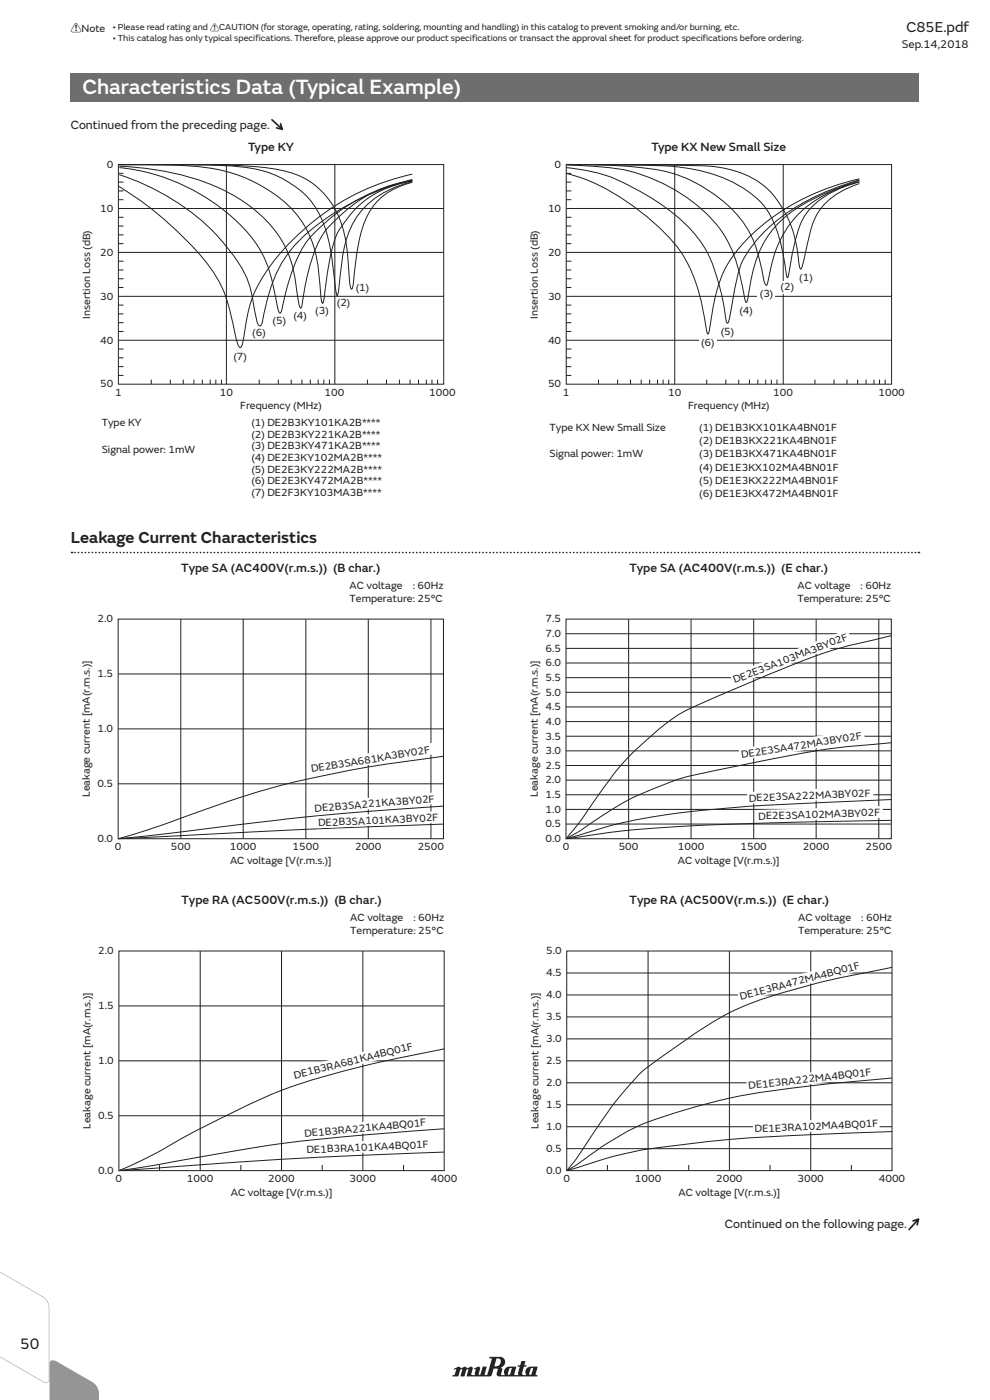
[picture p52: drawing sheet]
<svg xmlns="http://www.w3.org/2000/svg" width="210mm" height="297mm" viewBox="0 0 210 297" stroke-linecap="round" stroke-linejoin="round" font-family="sans-serif">
<defs><g id="words">
<text font-size="4.6" fill="#fff" x="17.5" y="20">Characteristics Data (Typical Example)</text>
<text font-size="3.5" fill="#231f20" x="15" y="115.2">Leakage Current Characteristics</text>
<text font-size="3.4" fill="#231f20" x="4.3" y="286.1">50</text>
<text font-size="3.2" fill="#231f20" x="192.3" y="6.7">C85E.pdf</text>
<g font-size="2.6" fill="#231f20">
<text x="15" y="27.4">Continued from the preceding page.</text>
<text x="52.6" y="32.1">Type KY</text>
<text x="138.2" y="32.1">Type KX New Small Size</text>
<text x="38.4" y="121.4">Type SA (AC400V(r.m.s.)) (B char.)</text>
<text x="133.5" y="121.4">Type SA (AC400V(r.m.s.)) (E char.)</text>
<text x="38.5" y="191.8">Type RA (AC500V(r.m.s.)) (B char.)</text>
<text x="133.5" y="191.8">Type RA (AC500V(r.m.s.)) (E char.)</text>
<text x="153.8" y="260.6">Continued on the following page.</text>
</g>
<text font-size="2.5" fill="#231f20" x="191.3" y="10.3">Sep.14,2018</text>
<g font-size="2.3" fill="#231f20">
<text x="15" y="6.9">!Note</text>
<text x="22.7" y="35.6">0</text>
<text x="117.7" y="35.6">0</text>
<text x="21.2" y="44.9">10</text>
<text x="116.2" y="44.9">10</text>
<text x="21.2" y="54.3">20</text>
<text x="116.2" y="54.3">20</text>
<text x="169.6" y="59.5">(1)</text>
<text x="21.2" y="63.6">30</text>
<text x="71.5" y="65">(2)</text>
<text x="75.5" y="61.7">(1)</text>
<text x="116.2" y="63.6">30</text>
<text x="161.2" y="63">(3)</text>
<text x="165.6" y="61.5">(2)</text>
<text x="19.1" y="67.6" transform="rotate(-90 19.1 67.6)">Insertion Loss (dB)</text>
<text x="53.5" y="71.3">(6)</text>
<text x="57.8" y="68.8">(5)</text>
<text x="62.3" y="67.7">(4)</text>
<text x="66.9" y="66.7">(3)</text>
<text x="114.1" y="67.6" transform="rotate(-90 114.1 67.6)">Insertion Loss (dB)</text>
<text x="152.9" y="71">(5)</text>
<text x="156.9" y="66.6">(4)</text>
<text x="21.2" y="72.9">40</text>
<text x="49.5" y="76.4">(7)</text>
<text x="116.2" y="72.9">40</text>
<text x="148.7" y="73.3">(6)</text>
<text x="21.2" y="82.2">50</text>
<text x="24.4" y="84">1</text>
<text x="46.6" y="84">10</text>
<text x="68.8" y="84">100</text>
<text x="91" y="84">1000</text>
<text x="116.2" y="82.2">50</text>
<text x="119.4" y="84">1</text>
<text x="141.7" y="84">10</text>
<text x="164" y="84">100</text>
<text x="186.3" y="84">1000</text>
<text x="51" y="86.8">Frequency (MHz)</text>
<text x="146" y="86.8">Frequency (MHz)</text>
<text x="21.6" y="90.4">Type KY</text>
<text x="53.3" y="90.4">(1) DE2B3KY101KA2B****</text>
<text x="53.3" y="92.9">(2) DE2B3KY221KA2B****</text>
<text x="53.3" y="95.3">(3) DE2B3KY471KA2B****</text>
<text x="116.6" y="91.4">Type KX New Small Size</text>
<text x="148.3" y="91.4">(1) DE1B3KX101KA4BN01F</text>
<text x="148.3" y="94.2">(2) DE1B3KX221KA4BN01F</text>
<text x="21.6" y="96">Signal power: 1mW</text>
<text x="53.3" y="97.8">(4) DE2E3KY102MA2B****</text>
<text x="53.3" y="100.3">(5) DE2E3KY222MA2B****</text>
<text x="116.6" y="97">Signal power: 1mW</text>
<text x="148.3" y="97">(3) DE1B3KX471KA4BN01F</text>
<text x="148.3" y="99.9">(4) DE1E3KX102MA4BN01F</text>
<text x="53.3" y="102.7">(6) DE2E3KY472MA2B****</text>
<text x="53.3" y="105.2">(7) DE2F3KY103MA3B****</text>
<text x="148.3" y="102.7">(5) DE1E3KX222MA4BN01F</text>
<text x="148.3" y="105.5">(6) DE1E3KX472MA4BN01F</text>
<text x="74.1" y="124.9">AC voltage</text>
<text x="87.5" y="124.9">: 60Hz</text>
<text x="169.1" y="124.9">AC voltage</text>
<text x="182.5" y="124.9">: 60Hz</text>
<text x="74.1" y="127.6">Temperature: 25°C</text>
<text x="169.1" y="127.6">Temperature: 25°C</text>
<text x="20.7" y="132">2.0</text>
<text x="115.7" y="135.2">7.0</text>
<text x="115.7" y="132">7.5</text>
<text x="20.7" y="143.7">1.5</text>
<text x="115.7" y="138.3">6.5</text>
<text x="115.7" y="141.4">6.0</text>
<text x="115.7" y="144.5">5.5</text>
<text x="115.7" y="147.6">5.0</text>
<text x="155.9" y="145" transform="rotate(-21 155.9 145)">DE2E3SA103MA3BY02F</text>
<text x="20.7" y="155.3">1.0</text>
<text x="115.7" y="150.7">4.5</text>
<text x="115.7" y="153.8">4.0</text>
<text x="115.7" y="156.9">3.5</text>
<text x="115.7" y="160">3.0</text>
<text x="157.4" y="160.8" transform="rotate(-9 157.4 160.8)">DE2E3SA472MA3BY02F</text>
<text x="20.7" y="167">0.5</text>
<text x="66.2" y="163.9" transform="rotate(-9 66.2 163.9)">DE2B3SA681KA3BY02F</text>
<text x="115.7" y="163.1">2.5</text>
<text x="115.7" y="166.2">2.0</text>
<text x="19.1" y="169.1" transform="rotate(-90 19.1 169.1)">Leakage current [mA(r.m.s.)]</text>
<text x="66.8" y="172.2" transform="rotate(-5 66.8 172.2)">DE2B3SA221KA3BY02F</text>
<text x="114.1" y="169.1" transform="rotate(-90 114.1 169.1)">Leakage current [mA(r.m.s.)]</text>
<text x="115.7" y="169.3">1.5</text>
<text x="115.7" y="172.4">1.0</text>
<text x="158.9" y="170.1" transform="rotate(-2 158.9 170.1)">DE2E3SA222MA3BY02F</text>
<text x="160.9" y="173.9" transform="rotate(-2 160.9 173.9)">DE2E3SA102MA3BY02F</text>
<text x="20.7" y="178.6">0.0</text>
<text x="67.5" y="175.3" transform="rotate(-3 67.5 175.3)">DE2B3SA101KA3BY02F</text>
<text x="115.7" y="178.6">0.0</text>
<text x="115.7" y="175.5">0.5</text>
<text x="24.4" y="180.4">0</text>
<text x="36.2" y="180.4">500</text>
<text x="48.8" y="180.4">1000</text>
<text x="48.8" y="183.2">AC voltage [V(r.m.s.)]</text>
<text x="62.1" y="180.4">1500</text>
<text x="75.3" y="180.4">2000</text>
<text x="88.6" y="180.4">2500</text>
<text x="119.4" y="180.4">0</text>
<text x="131.2" y="180.4">500</text>
<text x="143.8" y="180.4">1000</text>
<text x="143.8" y="183.2">AC voltage [V(r.m.s.)]</text>
<text x="157.1" y="180.4">1500</text>
<text x="170.3" y="180.4">2000</text>
<text x="183.6" y="180.4">2500</text>
<text x="74.3" y="195.5">AC voltage</text>
<text x="87.7" y="195.5">: 60Hz</text>
<text x="169.3" y="195.5">AC voltage</text>
<text x="182.7" y="195.5">: 60Hz</text>
<text x="20.9" y="202.5">2.0</text>
<text x="74.3" y="198.2">Temperature: 25°C</text>
<text x="115.9" y="202.5">5.0</text>
<text x="169.3" y="198.2">Temperature: 25°C</text>
<text x="115.9" y="207.1">4.5</text>
<text x="20.9" y="214.1">1.5</text>
<text x="115.9" y="211.8">4.0</text>
<text x="157.1" y="212.1" transform="rotate(-15 157.1 212.1)">DE1E3RA472MA4BQ01F</text>
<text x="115.9" y="221.1">3.0</text>
<text x="115.9" y="216.4">3.5</text>
<text x="20.9" y="225.7">1.0</text>
<text x="115.9" y="225.8">2.5</text>
<text x="62.6" y="228.8" transform="rotate(-14 62.6 228.8)">DE1B3RA681KA4BQ01F</text>
<text x="115.9" y="230.4">2.0</text>
<text x="158.9" y="231.1" transform="rotate(-7 158.9 231.1)">DE1E3RA222MA4BQ01F</text>
<text x="19.2" y="239.5" transform="rotate(-90 19.2 239.5)">Leakage current [mA(r.m.s.)]</text>
<text x="20.9" y="237.4">0.5</text>
<text x="114.2" y="239.5" transform="rotate(-90 114.2 239.5)">Leakage current [mA(r.m.s.)]</text>
<text x="115.9" y="239.7">1.0</text>
<text x="115.9" y="235.1">1.5</text>
<text x="64.7" y="241.2" transform="rotate(-5 64.7 241.2)">DE1B3RA221KA4BQ01F</text>
<text x="65.1" y="244.7" transform="rotate(-3 65.1 244.7)">DE1B3RA101KA4BQ01F</text>
<text x="115.9" y="244.4">0.5</text>
<text x="160.1" y="240.2" transform="rotate(-3 160.1 240.2)">DE1E3RA102MA4BQ01F</text>
<text x="20.9" y="249">0.0</text>
<text x="24.5" y="250.8">0</text>
<text x="39.7" y="250.8">1000</text>
<text x="56.9" y="250.8">2000</text>
<text x="74.2" y="250.8">3000</text>
<text x="91.4" y="250.8">4000</text>
<text x="115.9" y="249">0.0</text>
<text x="119.5" y="250.8">0</text>
<text x="134.7" y="250.8">1000</text>
<text x="151.9" y="250.8">2000</text>
<text x="169.2" y="250.8">3000</text>
<text x="186.4" y="250.8">4000</text>
<text x="48.9" y="253.6">AC voltage [V(r.m.s.)]</text>
<text x="143.9" y="253.6">AC voltage [V(r.m.s.)]</text>
</g>
<g font-size="1.9" fill="#231f20">
<text x="23.9" y="6.5">• Please read rating and !CAUTION (for storage, operating, rating, soldering, mounting and handling) in this catalog to prevent smoking and/or burning, etc.</text>
<text x="23.9" y="8.8">• This catalog has only typical specifications. Therefore, please approve our product specifications or transact the approval sheet for product specifications before ordering.</text>
</g>
</g></defs>
<path d="M15 15.5h180v6h-180z" fill="#6d6e70"/>
<g fill="none" stroke="#231f20" stroke-width=".21">
<path d="M25.1 36.8h1.1M25.1 38.6h1.1M25.1 34.9h69v46.6h-69zM25.3 37.1a47.1 47.1 0 0 1 26.2 20.1 23.1 23.1 0 0 1 2.5 8.4 8.5 8.5 0 0 0 .9 3.4l.2 .1 .2-.1 .2-.3a37.3 37.3 0 0 1 5.3-14.6 42.3 42.3 0 0 1 15.5-11.9l5.2-2.2 6-1.9M25.3 35.6a42 42 0 0 1 28.7 15.7 28.8 28.8 0 0 1 4.6 12.6 4.1 4.1 0 0 0 .8 2.5 1.74 1.74 0 0 0 .6-1.5 43.6 43.6 0 0 1 4.4-12.6 36.3 36.3 0 0 1 17.2-12.5l5.9-1.6M25.3 35.3a55 55 0 0 1 23.7 5.9 25.9 25.9 0 0 1 12.6 14 65.4 65.4 0 0 1 1.8 9.2l.4 1a7 7 0 0 0 .6-3.1 40 40 0 0 1 3.6-11.8 27.5 27.5 0 0 1 6.6-6.8 26 26 0 0 1 12.9-5.4M25.3 35a120.4 120.4 0 0 1 20.2 .8 30 30 0 0 1 18.1 10.5 25.6 25.6 0 0 1 4.3 14.1l.2 3 .4 .9 .4-2.4a48.5 48.5 0 0 1 2.7-12.6 21.1 21.1 0 0 1 15.9-10.9M48 34.9v46.6M71 34.9v46.6M87.5 36.9a50.7 50.7 0 0 0-32.2 22.7 29.9 29.9 0 0 0-3.6 12.1 2.68 2.68 0 0 1-.7 2 2.48 2.48 0 0 1-.9-1.9 55.1 55.1 0 0 0-3.3-11.4 48.8 48.8 0 0 0-11.2-13.2 63.4 63.4 0 0 0-10.5-7.7M87.5 38.5a19.8 19.8 0 0 0-11.6 7.2 23.5 23.5 0 0 0-3.6 11.4l-.4 4.1-.4 1.5-.3-1.6a65.1 65.1 0 0 0-2.4-13.2 16.9 16.9 0 0 0-9-10.1 26.2 26.2 0 0 0-11.3-2.6l-6.7-.3h-16.5h10.3a152.9 152.9 0 0 1 22.7 1 16.7 16.7 0 0 1 14.6 13 69.2 69.2 0 0 1 1.3 11.5l.4 .9a7.8 7.8 0 0 0 .6-3.6 32.7 32.7 0 0 1 3.1-12.7 13.6 13.6 0 0 1 9.2-6.3M120.1 36.8h1.1"/>
<path d="M120.1 38.6h1.1M120.1 34.9h69v46.6h-69zM143.1 34.9v46.6M166.1 34.9v46.6M25.1 46.1h1.1M25.1 48h1.1M25.1 49.8h1.1M25.1 51.7h1.1M25.1 40.5h1.1M25.1 42.4h1.1M25.1 55.4h1.1M25.1 57.3h1.1"/>
<path d="M25.1 59.1h1.1M25.1 53.5h69M25.1 44.2h69M120.1 46.1h1.1M120.1 48h1.1M120.1 49.8h1.1M120.1 51.7h1.1M120.1 40.5h1.1M120.1 42.4h1.1M120.1 55.4h1.1M120.1 57.3h1.1M120.1 59.1h1.1"/>
<path d="M120.1 53.5h69M120.1 44.2h69M25.1 61h1.1M25.1 64.7h1.1M25.1 66.6h1.1M25.1 68.5h1.1M25.1 70.3h1.1M25.1 74h1.1M25.1 75.9h1.1M25.1 77.8h1.1M25.1 79.6h1.1M25.1 62.9h69"/>
<path d="M25.1 72.2h69M120.1 61h1.1M120.1 64.7h1.1M120.1 66.6h1.1M120.1 68.5h1.1M120.1 70.3h1.1M120.1 74h1.1M120.1 75.9h1.1M120.1 77.8h1.1M120.1 79.6h1.1M120.1 62.9h69M120.1 72.2h69"/>
<path d="M32.1 80.5v1M36.1 80.5v1M38.9 80.5v1M41.1 80.5v1M42.9 80.5v1M44.6 80.5v1M45.8 80.5v1M47 80.5v1M55 80.5v1M59 80.5v1M61.8 80.5v1M64 80.5v1"/>
<path d="M65.8 80.5v1M67.5 80.5v1M68.7 80.5v1M69.9 80.5v1M77.9 80.5v1M82 80.5v1M84.7 80.5v1M87 80.5v1M88.8 80.5v1M90.4 80.5v1M91.6 80.5v1M92.8 80.5v1"/>
<path d="M127 80.5v1M131 80.5v1M133.7 80.5v1M136 80.5v1M137.8 80.5v1M139.5 80.5v1M140.7 80.5v1M141.9 80.5v1M149.9 80.5v1M154 80.5v1M156.7 80.5v1M159 80.5v1"/>
<path d="M160.8 80.5v1M162.4 80.5v1M163.6 80.5v1M164.8 80.5v1M172.9 80.5v1M176.9 80.5v1M179.7 80.5v1M181.9 80.5v1M183.7 80.5v1M185.4 80.5v1M186.6 80.5v1M187.8 80.5v1"/>
</g>
<g fill="#fff">
<path d="M148.3 71.5h3.7v2.6h-3.7z"/>
<path d="M152.2 68.9h4.3v2.6h-4.3z"/>
<path d="M156.2 64.5h4.2v2.6h-4.2z"/>
<path d="M160.8 60.9h3.6v2.5h-3.6z"/>
<path d="M168.8 57.4h4.3v2.6h-4.3z"/>
</g>
<path d="M120.1 36.8l.5 .1a47.1 47.1 0 0 1 23.2 15.6 35.4 35.4 0 0 1 5.8 16.3l.3 1.5 .3 .6 .2-.7a59.9 59.9 0 0 1 2.7-11.6 32.2 32.2 0 0 1 12.3-13.6 51.1 51.1 0 0 1 16.9-7.1M120.1 34.9h4.3a457.2 457.2 0 0 1 27.5 .5 17.9 17.9 0 0 1 14.8 10.1 30.9 30.9 0 0 1 2.9 11.1l.3 .5 .5-1.5a66.3 66.3 0 0 1 2.3-9 13.5 13.5 0 0 1 8.1-7.1l1.5-.6M120.1 34.9a334.9 334.9 0 0 1 23.9 .5 29.8 29.8 0 0 1 17 7.1 19.3 19.3 0 0 1 4.8 10.1l1.2 6.3 .4-1.1a53.5 53.5 0 0 1 2.3-10.1 14.2 14.2 0 0 1 7.9-7.5l2.4-.9 2.3-.7a26.1 26.1 0 0 0-14.1 8.1 25.2 25.2 0 0 0-5.2 12.6l-.4 1.2a2 2 0 0 1-.7-1.7l-.3-1.6a22.9 22.9 0 0 0-10.6-16.3 30.1 30.1 0 0 0-16.6-5.5l-5.1-.3zM120.1 35.6a34.8 34.8 0 0 1 16.4 5.4 35.4 35.4 0 0 1 13.3 12.2 47.4 47.4 0 0 1 4.3 15l.2 .4 .2-.2 .4-1.4a83.6 83.6 0 0 1 2.2-10.7 27 27 0 0 1 9.9-11.2 50.5 50.5 0 0 1 15.3-6.9M120.2 35l2.8 .1a40.6 40.6 0 0 1 16.6 3.3 32.6 32.6 0 0 1 14.2 11.7 41 41 0 0 1 4.2 13.5l.3 .6 .3-.5a39.1 39.1 0 0 1 3.2-11.8 23.1 23.1 0 0 1 11-9.9l4.5-1.9 5-1.8" fill="none" stroke="#231f20" stroke-width=".21"/>
<path d="M164.9 59.7h4.3v2.6h-4.3z" fill="#fff"/>
<path d="M57.7 25.4l2.2 2-.4-1.1M58.7 27.1l1.2 .3" fill="none" stroke="#231f20" stroke-width=".35"/>
<path d="M15.9 117.2h178.6" fill="none" stroke="#231f20" stroke-width=".35" stroke-dasharray="0 .7"/>
<g fill="#231f20">
<circle cx="15.2" cy="117.2" r=".18"/>
<circle cx="194.8" cy="117.2" r=".18"/>
</g>
<g fill="none" stroke="#231f20" stroke-width=".21">
<path d="M25.1 131.3h69v46.6h-69zM38.3 131.3v46.6M51.6 131.3v46.6M64.9 131.3v46.6M78.1 131.3v46.6M91.4 131.3v46.6M120.1 131.3h69v46.6h-69zM120.1 134.4h69M120.1 137.5h69M133.3 131.3v46.6M146.6 131.3v46.6M159.9 131.3v46.6"/>
<path d="M173.1 131.3v46.6M186.4 131.3v46.6M189.1 134.9l-1.2 .3a105.5 105.5 0 0 0-24.2 7.6l-12.1 5.2a48.1 48.1 0 0 0-9 4.5 60.9 60.9 0 0 0-13.3 12.9l-3.9 5.5a52 52 0 0 1-5.3 7M25.1 143h69M25.1 154.6h69M120.1 140.7h69M120.1 143.8h69M120.1 146.9h69M120.1 150h69M120.1 153.1h69M120.1 156.2h69M120.1 159.3h69"/>
<path d="M189.1 157.6a179.3 179.3 0 0 0-29.9 4.3l-7.2 1.5a69.4 69.4 0 0 0-17.5 5.7l-4.2 2.4-7.2 4.7-3 1.7M25.1 166.3h69M94.1 174.8l-27.7 1.1-41.3 2M94.1 171l-16 1.1-14.4 1.3-28.4 3.5-10.2 1M94.1 160.4l-2.5 .4a205.7 205.7 0 0 0-45.3 10l-12.3 4.3-8.9 2.8M120.1 162.4h69M120.1 165.5h69M120.1 168.6h69M120.1 171.7h69M120.1 174.8h69M189.1 174l-24.5 .5-18.8 .7-12.5 .9-13.2 1.8M189.1 169.6l-16.1 .7a249.3 249.3 0 0 0-38.7 3.8l-4.6 1-9.6 2.8"/>
</g>
<g fill="#fff">
<path d="M65.5 161.9l26.2-4.3 .4 2.4-26.2 4.3z"/>
<path d="M66.3 170.2l26.5-2.1 .2 2.4-26.5 2.2z"/>
<path d="M67.1 173.2l26.6-1.1 .1 2.4-26.6 1.2z"/>
<path d="M154.8 143.2l25-9.7 .9 2.3-25 9.7z"/>
<path d="M156.7 158.8l26.4-4.2 .4 2.5-26.4 4.2z"/>
<path d="M158.5 168l26.7-1.2 .1 2.5-26.7 1.2z"/>
<path d="M160.5 171.8l26.7-.8 .1 2.5-26.7 .8z"/>
</g>
<path d="M193.7 259l1.1-.3-2 2.1M194.8 258.7l-.2 1.2" fill="none" stroke="#231f20" stroke-width=".35"/>
<g fill="none" stroke="#231f20" stroke-width=".21">
<path d="M25.2 201.8h69v46.5h-69zM25.2 213.4h69M42.5 201.8v46.5M59.7 201.8v46.5M77 201.8v46.5M120.2 201.8h69v46.5h-69zM120.2 215.7h69M120.2 206.4h69M120.2 211.1h69M137.5 201.8v46.5M154.7 201.8v46.5M172 201.8v46.5"/>
<path d="M189.2 205.2a190.7 190.7 0 0 0-27.8 6.9 59.6 59.6 0 0 0-16.2 8.6l-3.8 2.8a36 36 0 0 0-6.8 5.4 116.2 116.2 0 0 0-11.4 15.5l-1.3 1.9-1.7 2M25.2 225h69M25.2 236.7h69M94.2 239.5l-15.9 1.2a395.1 395.1 0 0 0-45.9 6.6l-7.2 1M94.2 222.5a224.3 224.3 0 0 0-34.5 8.8 249.9 249.9 0 0 0-27.6 13.8l-6.9 3.2M120.2 225h69M120.2 239h69M120.2 220.4h69M120.2 229.7h69M120.2 234.4h69M189.2 228.7l-4 .4a290.7 290.7 0 0 0-30.5 3.9 118.1 118.1 0 0 0-20.7 6.5 108.4 108.4 0 0 0-12.1 7.8l-1.7 1M33.8 247.2v1.1"/>
<path d="M51.1 247.2v1.1M68.3 247.2v1.1M85.6 247.2v1.1M94.2 244.4l-33.2 1.5-35.8 2.4M120.2 243.7h69M128.8 247.2v1.1M146.1 247.2v1.1M163.3 247.2v1.1M180.6 247.2v1.1M189.2 240.1l-17.2 .6a273.7 273.7 0 0 0-37.6 3.6l-5 1.2-9.2 2.8"/>
</g>
<g fill="#fff">
<path d="M61.7 226.9l25.8-6.4 .6 2.4-25.8 6.4z"/>
<path d="M64.1 239.2l26.5-2.4 .2 2.4-26.5 2.4z"/>
<path d="M64.6 242.6l26.5-1.2 .1 2.5-26.5 1.2z"/>
<path d="M156.3 210.2l26-6.8 .6 2.4-26 6.8z"/>
<path d="M158.3 229.1l26.6-3.1 .3 2.5-26.6 3z"/>
<path d="M159.7 238.2l26.8-1.2 .1 2.4-26.8 1.2z"/>
</g>
<path d="M96.3 290.4l.1 .2 .3-.2a1.12 1.12 0 0 1-.5 1.3h-.2v.3h1.2l.4-1.4 .4-.2-.2 1.6h.7l.4-1.4 .4-.2-.2 1.6h5l.2-.3 .5-1.4 .8 .1-.3 1a.5 .5 0 0 0 .5 .6h8.2v-.3l-.4-.1 .4-1.7h-1.4a1.22 1.22 0 0 0-1 1.8h-.7l-.2-.3 .4-1.5 .6-.1v-.1l-.5-.1 .2-.8-.8-.1-.3 .9-.5 .1v.2l.4 .1a2.03 2.03 0 0 0-.3 1.6l-.7 .1-.1-.1 .3-1.7a3.3 3.3 0 0 0-2 .2 1.35 1.35 0 0 0-.4 1.6h-.7l.2-1.2-.2-.4a1.18 1.18 0 0 0 .8-1.4 1.18 1.18 0 0 0-1.4-.9l-1.8 .1-.1 .3 .5 .1-.9 3.2-.2 .2-.4-.1 .4-1.7h-.8l-.5 1.6-.2 .2-.2-.2 .4-1.2-.4-.4-1 .4 .1 .2h.3l-.2 1.2h-.6l-.2-.1 .4-1.3-.2-.3-.2-.1-.8 .4-.3-.3-.2-.1-.8 .4-.5-.4zM105.3 288.2a.71 .71 0 0 1 .9 .3 .71 .71 0 0 1-.2 .9l-.3 .4h-.8zM108.1 290.3h.5l-.4 1.2-.3 .2-.2-.2zM112.6 290.3h.5l-.3 1.2-.4 .2-.2-.2z" fill="#231f20"/>
<path d="M0 268l9.6 7.3 .7 1.2 .2 .8v15.2a.79 .79 0 0 1-.4 .9 .79 .79 0 0 1-.9-.1l-9.2-7.1v-.2l9.6 7.2a.57 .57 0 0 0 .7-.7v-15.2a2.68 2.68 0 0 0-1.2-2.1l-9.1-7z" fill="#bbbdc0"/>
<path d="M10.6 288.9a.99 .99 0 0 1 1.4-.1l7.5 4.3a3.5 3.5 0 0 1 1.5 3.9h-10.5z" fill="#939598"/>
<use href="#words"/>
</svg>
